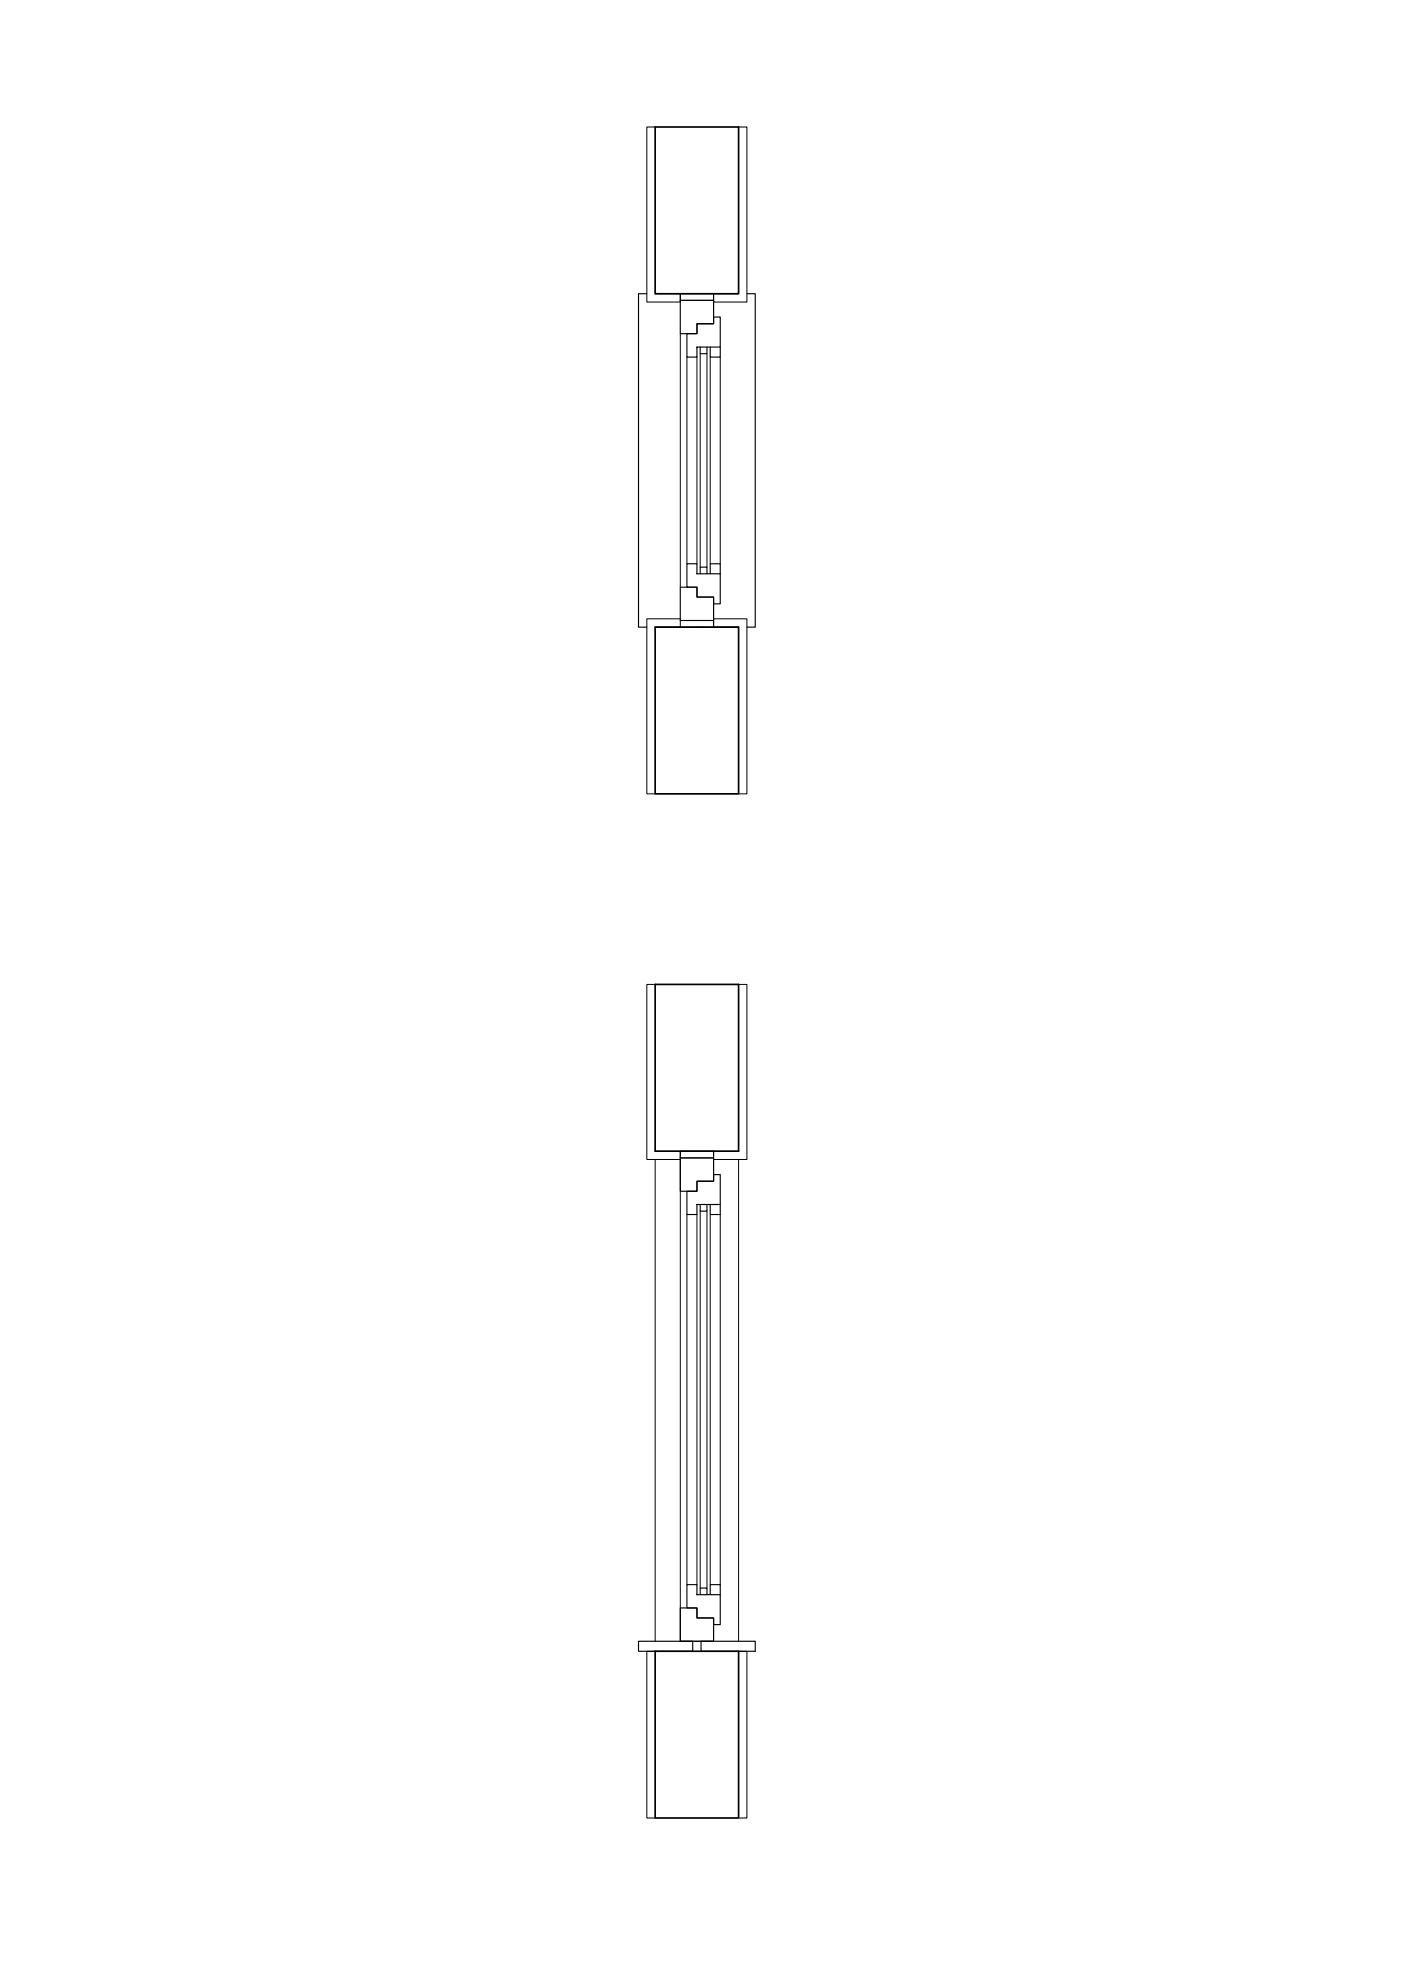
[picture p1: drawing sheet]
<svg xmlns="http://www.w3.org/2000/svg" width="420mm" height="594mm" viewBox="0 0 420 594" stroke-linecap="round" stroke-linejoin="round" font-family="sans-serif">
<!-- layer: muro -->
<path d="M196.5 38.1h25v50h-25zM196.5 188.1h25v50h-25zM196.5 295.2h25v50h-25zM196.5 495.2h25v50h-25z" fill="none" stroke="#000" stroke-width=".51"/>
<!-- layer: proiezioni -->
<path d="M204 100.1v76M206 107.1v62M216 107.1v62M196.5 347.7v144.5M204 345.2v147M221.5 347.7v144.5M206 364.2v111M216 364.2v111" fill="none" stroke="#000" stroke-width=".3"/>
<!-- layer: lastre -->
<path d="M194 88.1h-2.5v100h2.5M196.5 88.1h7.5M214 88.1h7.5M224 88.1h2.5v100h-2.5M196.5 188.1h7.5M214 188.1h7.5M191.5 492.2h16.2v3h-16.2zM210.2 492.2h16.3v3h-16.3z" fill="none" stroke="#000" stroke-width=".34"/>
<!-- layer: controtelaio -->
<path d="M204 88.1h10v2h-10zM204 186.1h10v2h-10zM204 345.2h10v2h-10zM204 492.2h10" fill="none" stroke="#000" stroke-width=".3"/>
<!-- layer: telaio fisso -->
<path d="M204 90.1h10v7h-5v3h-5zM204 176.1h5v3h5v7h-10zM204 347.2h10v7h-5v3h-5zM204 482.2h5v3h5v7h-10z" fill="none" stroke="#000" stroke-width=".34"/>
<!-- layer: telaio mobile -->
<path d="M206 100.1h3v-3h5v-2h2v9h-7v3h-3zM210 104.1v2h2v-2M213 104.1v3h3v-3M206 169.1h3v3h7v9h-2v-2h-5v-3h-3zM210 172.1v-2h2v2M213 172.1v-3h3v3M206 357.2h3v-3h5v-2h2v9h-7v3h-3zM210 361.2v2h2v-2M213 361.2v3h3v-3M206 475.2h3v3h7v9h-2v-2h-5v-3h-3zM210 478.2v-2h2v2M213 478.2v-3h3v3" fill="none" stroke="#000" stroke-width=".34"/>
<!-- layer: vetro -->
<path d="M209 107.1v62M210 106.1v64M212 106.1v64M213 107.1v62M209 364.2v111M210 363.2v113M212 363.2v113M213 364.2v111" fill="none" stroke="#000" stroke-width=".3"/>
<!-- layer: intonaco -->
<path d="M196.5 38.1h-2.5v52.5h10v-2.5M221.5 38.1h2.5v52.5h-10v-2.5M204 185.6h-10v52.5h2.5M214 188.1v-2.5h10v52.5h-2.5M196.5 295.2h-2.5v52.5h10M221.5 295.2h2.5v52.5h-10v-2.5M196.5 495.2h-2.5v50h2.5M221.5 495.2h2.5v50h-2.5" fill="none" stroke="#000" stroke-width=".3"/>
</svg>
